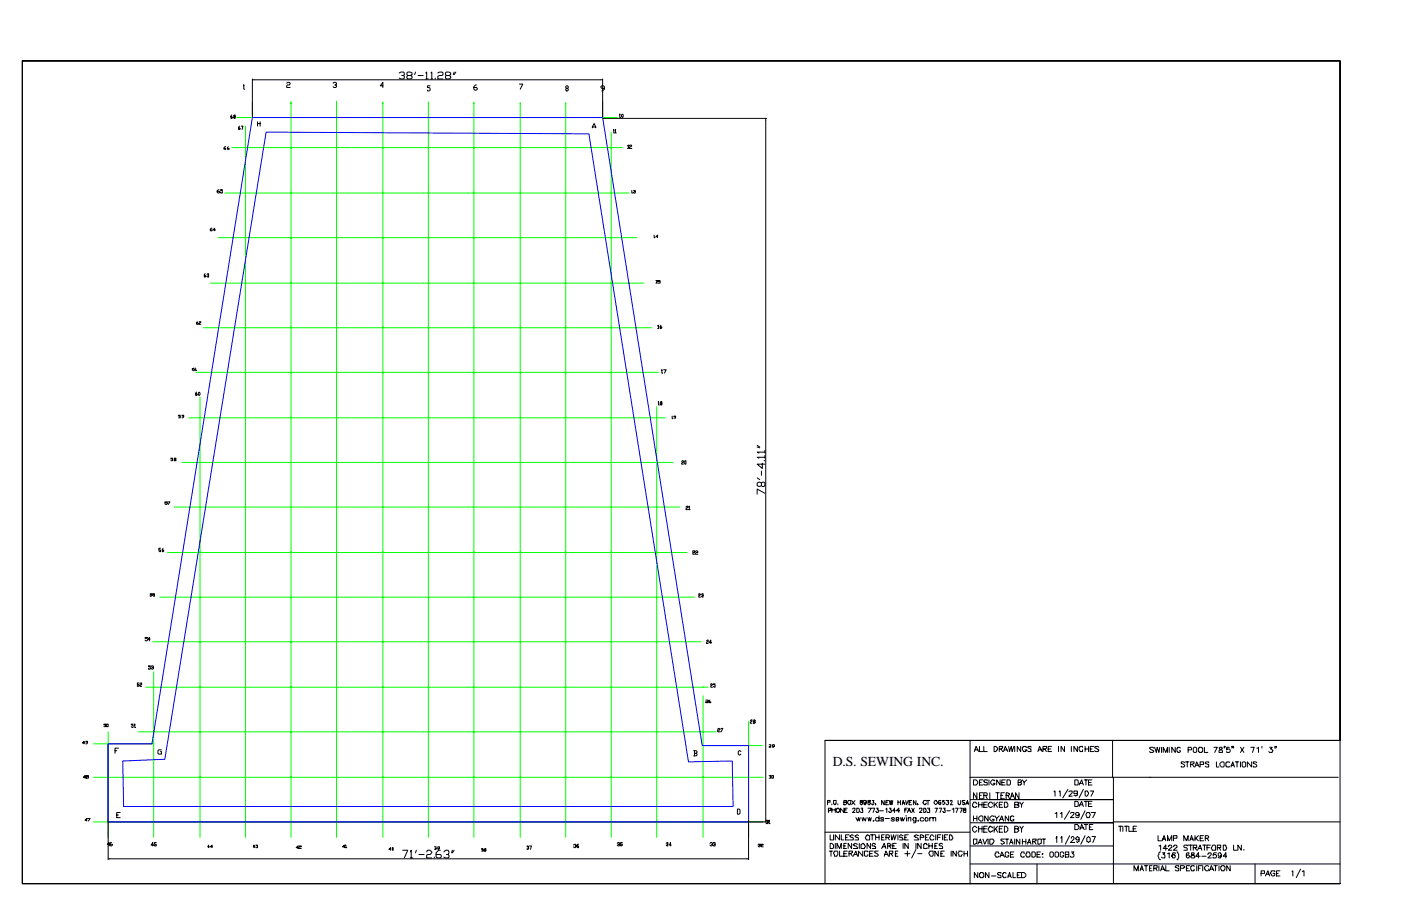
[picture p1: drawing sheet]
<svg xmlns="http://www.w3.org/2000/svg" width="432mm" height="279mm" viewBox="0 0 432 279" stroke-linecap="round" stroke-linejoin="round" font-family="sans-serif">
<defs><g id="words">
<text font-size="4.2" x="256.6" y="236.3">D.S. SEWING INC.</text>
</g></defs>
<g fill="none" stroke="#0f0" stroke-width=".31">
<path d="M73 36.2h117.2M75.7 38.9v90M77.8 31.5v4.2M89.7 31.2v97.7M103.7 31.2v97.7M118 31.5v97.4M132 31.5v97.4M146 31.5v97.4M160.3 32v-.2v14M174.4 32v-.2v14M185.7 31.2v5.3M69.3 59.5h124.6"/>
<path d="M71.4 45.5h120.4M160.3 45.5v83.4M174.4 45.5v83.4M188.4 40.7v88.2M67.2 73.3h129.1M64.8 87.3h133.6M60.3 114.8h142.6M62.7 101.1h138.1M58.2 128.9h146.9M61.6 128.6v28M61.6 122.5v6.4M75.7 128.6v28"/>
<path d="M89.7 128.6v28M103.7 128.6v28M118 128.6v28M132 128.6v28M146 128.6v28M160.3 128.6v28M174.4 128.6v28M188.4 128.6v28M202.4 128.6v28M202.4 125.4v3.5M53.7 156.4h155.8M56.1 142.6h151.3"/>
<path d="M61.6 156.4v101.8M75.7 156.4v101.8M89.7 156.4v101.8M103.7 156.4v101.8M118 156.4v101.8M132 156.4v101.8M146 156.4v101.8M160.3 156.4v101.8M174.4 156.4v101.8M188.4 156.4v101.8M202.4 156.4v101.8M51.6 170.4h160.1"/>
<path d="M47.1 197.9h169.1M49.2 184.1h164.8M45 211.9h173.3M47.4 207.2v51M216.7 211.7v.2M216.7 214.6v43.6M28.8 239.7h206.4M28.8 229.4h18.6M33.3 225.7v32.5M42.6 225.7h178.1M216.7 229.9h18.2M230.7 222.5v35.7"/>
<path d="M28.8 253.5h206.4"/>
</g>
<g fill="none" stroke="#000" stroke-width=".31">
<path d="M6.9 18.8h406.1v209.5h-158.7v44.2M6.9 18.8v253.7h406.1M6.9 18.8h406.1v253.7M71.4 35.5l-.2 .2v.8l.5-.3-.5-.2M72.2 36l-.2-.3 .5-.2v.5l-.5 .2 .2 .3h.3v-.5M73.8 38.9l-.2 .3v.8l.5-.3-.5-.3M74.3 38.9h.6l-.3 1.1M75.1 26.5v-.3v1.3h.3M77.8 24.3v11.7M77.8 24.6h107.9M79.4 37.6v1.3M79.4 38.1h.8"/>
<path d="M80.2 37.6v1.3M88.4 25.7l.2-.3h.6l.2 .3-.2 .5h-.6l-.2 .3v.5h1M102.7 25.7l.2-.3h.6l.2 .3v.2l-.5 .3M103.5 26.2l.2 .3-.2 .5h-.6l-.2-.3M118 26.5h-.8l.8-1.1v1.6M123 22.5l.6-.3h.8l.2 .3v.5l-.2 .3h-.6M124.4 23.3l.2 .2v.6l-.2 .2h-.8l-.6-.2M125.7 23.3l-.3-.3v-.5l.3-.3h.8l.5 .3v.5l-.5 .3h-.8l-.3 .2v.6l.3 .2h.8l.5-.2v-.6l-.5-.2M128.1 22.2l-.3 .8M128.9 23.3h1.5M131.2 22.5l.3-.3v2.1M131.2 24.3h.8"/>
<path d="M132.6 26.5h-.8v.5h.5l.3 .3v.5l-.3 .2h-.5v-.2M132.8 22.5l.3-.3v2.1M132.8 24.3h.5M134.1 24.1v.2M134.9 22.5l.6-.3h.8l.2 .3v.5l-.2 .3h-.8l-.6 .2v.8h1.6M137.6 23.3l-.3-.3v-.5l.3-.3h.8l.5 .3v.5l-.5 .3h-.8l-.3 .2v.6l.3 .2h.8l.5-.2v-.6l-.5-.2M140 22.2l-.3 .8M140.5 22.2l-.5 .8M146.8 26.2l-.8 .5v.8l.3 .3h.5l.3-.3-.3-.5h-.8M160.1 25.9h1l-.8 1.6M174.6 27.3l-.2-.3 .2-.5 .6 .2v.3l-.8 .5 .2 .5 .6-.2-.3-.5M182.6 39.4l.5-1.3 .5 1.3"/>
<path d="M182.6 39.2h1M185.7 24.3v11.7M185.7 36.5h50.6M186.3 27.3h-.8l-.3-.3 .3-.5h.5l.3 .2v.8l-.8 .5M191 35.5v-.3v1h.3M191.6 35.5l.2-.3 .3 .3v.5l-.3 .2-.2-.2zM236 36.5v217M67.5 58.5l-.6 .2v.6l.6 .2 .2-.5h-.8M68.5 58.5h-.5v.2h.5v.8h-.5v-.2M69.6 45.2l-.5 .3v.5h.5v-.2h-.5M70.4 45.2l-.3 .3v.5h.5v-.2h-.5M189.2 40.2v-.2v1h.2"/>
<path d="M189.7 40.2v-.2v1h.3M193.4 45l.3-.3v1.1h-.3M193.9 45l.3-.3 .5 .3-.8 .5v.3h.8M194.7 58.7v.8h.3M195.3 58.7h.5v.3h-.3M195.8 59v.5h-.5v-.2M65.4 70.4l-.6 .2v.6h.6v-.3h-.6M66.4 70.9h-.8l.5-.5v.8M201.6 72.5v.8h.3M202.7 73h-.6l.6-.5v.8M60.9 99.2l-.3 .3v.5h.5v-.3l-.5-.2M61.4 99.2h.5v.3l-.5 .2v.3h.5"/>
<path d="M63.2 84.4l-.2 .3v.8l.5-.3-.5-.3M63.8 84.7l.5-.3v.5h-.3M64.3 84.9v.6l-.5-.3M202.1 86.5h.3v.8h-.3M203.5 86.5h-.8v.3h.8v.5h-.8M59.8 113.5l-.5 .3v.2l.5 .3 .3-.3-.3-.2h-.5M60.3 113.5v.8h.3M202.7 100.5l.2-.2v1h-.2M203.7 100.3l-.2 .2v.8h.2l.3-.5h-.5M204 114.3v-.3v1.1h.3M204.5 114h.8l-.5 1.1M55.6 128.1h-.6v.2h.6v.6h-.6"/>
<path d="M56.6 128.3h-.5v-.2h.5v.5l-.5 .3M60.6 120.9l-.3 .3v.8h.3l.3-.3-.6-.3M61.1 121.2l.3-.3 .2 .3v.5l-.2 .3-.3-.3zM202.9 124.1v-.3v1.1h.3M203.7 124.4l-.2-.3 .2-.3h.3v.6h-.5l.2 .5h.3v-.5M207.2 128.3v.8h.2M208.2 128.6h-.5v-.3h.5v.6l-.2 .2M233.4 137.8l.8 .3M233.4 137.3l.8 .5M235.7 139.4h-2.3l.5 .3M235.7 138.9v.8M51.6 154.8h-.8v.2h.8l-.3 .6-.5-.3"/>
<path d="M51.9 154.8h.5l-.5 .8M53.2 141.3h-.5v.3h.5v.5h-.5M53.7 141.6v-.3h.5v.3h-.5v.5h.5l-.2-.5M210.1 142.3l.5-.2v.5l-.5 .3v.2h.5M210.9 142.3l.5-.2v1l-.5-.2zM211.4 156.4l.5-.3v.5l-.5 .3v.3h.5M212.2 156.4l.3-.3v1.1M212.2 157.2h.5M233.4 147.4l.8 .5M234.7 149l.2-.3h.6l.2 .3v.8l-.2 .2h-.6l-.2-.2v-.8l-.5-.3-.8 .3v.8l.5 .2 .8-.2M234.7 145.3v1.3M234.9 142.9v1.6l-1.5-1.4h2.3"/>
<path d="M235.5 142.1h.2M235.7 152.1l-2.3-1.3v1.6M235.7 141h-2.3l.5 .3M235.7 140.5v.8M49.5 169.1h-.6v.5h.6v.5l-.6-.2M50.3 169.1l-.3 1 .5-.2-.5-.3M213.5 170.1v-.2h.5v.5h-.5v.5h.5M214.3 170.1l.3-.2 .5 .2v.3h-.5l-.3 .3v.2h.8M45.5 196.6h-.8v.2h.5l.3 .3-.3 .5-.5-.2M46.3 197.1h-.5l.2-.5v1M46.8 183.1h-.5v.3h.5l-.2 .5h-.3v-.3M47.6 183.1h-.5v.3h.5v.5l-.5-.3"/>
<path d="M215.4 183.4v-.3l.5 .3-.5 .2v.5h.5M216.2 183.4l.5-.3v.5h-.3M216.7 183.6v.5l-.5-.2M217.8 197.6l.5-.2v.5l-.5 .3v.2h.5M219.3 198.2h-.8l.6-.8v1M42.9 210.6h-.6v.5h.6l-.3 .6h-.3v-.3M43.1 210.9l.6-.3v.5l-.6 .3v.3h.6M46.3 205.3h-.5v.3h.5v.8h-.5v-.3M46.6 205.6l.2-.3 .6 .3-.6 .2M47.1 205.8l.3 .3-.3 .3-.5-.3M217.5 215.9h.8l-.3 .5h-.5v.3h.8M218.8 215.9l-.3 .3v.5h.6v-.3h-.6"/>
<path d="M219.1 211.1v-.2l.5 .2-.5 .3v.5h.5M220.4 210.9h-.5v.2h.5v.8l-.5-.2M25.9 229.1h-.5l.5-.5v.8M26.2 239.7h-.5l.5-.5v.8M26.7 239.4h-.2v-.2h.8v.2h-.6l-.2 .6h.8l-.3-.6M27 228.9h-.5v-.3h.5v.5l-.5 .3M32.5 223.3h-.5v.3h.5v.5h-.5M32.8 223.3h.5v.8h-.5zM33.3 229.4v24.1h203.2l.3-.3-.3-.3-.5 .3M35.5 231.5h.5M36.5 230.7h-1v1.6M41 223.3h-.5v.3h.5v.8l-.5-.3"/>
<path d="M41.5 223.6v-.3v1.1h.3M49.7 231.2h-.8l-.2 .3v.8l.2 .3h.8v-.8h-.2M213.8 231.5h.8l.2 .3-.2 .5M214 232.3h.6l.2 .5-.2 .3h-.8M214 231.5v1.6M221.2 224.9l.5-.3 .3 .3-.3 .3h-.5v.5h.8M222.2 224.6h.6l-.6 1.1M228.3 231.8l-.2-.3-.6 .3v.8l.3 .2 .5-.2M231.2 222.2l.6-.2v.5l-.6 .3v.2h.6M232.3 222.5v-.5l.5 .2-.5 .3v.5l.5-.2-.2-.3M237.1 229.7h.5v.5h-.5v.3h.5M237.1 239.2h.5v.2h-.3l.3 .6h-.5"/>
<path d="M237.9 239.2h.5v.8h-.5zM238.7 230.2h-.6v-.5h.6v.5l-.6 .3M254.3 228.3h158.7M299 239.7h44.2M299 228.3v44.2M300.3 231.8l.5-1.6 .8 1.6M300.6 231.2h.8M301.9 230.2v1.6h1M303.2 230.2v1.6h1.1M306.4 230.2h.5l.5 .5v.5h-.2l-.3 .6h-.5zM308 231l1-.3v-.5h-1v1.6M308.5 231l.5 .8"/>
<path d="M309.3 231.8l.5-1.6 .8 1.6M309.6 231.2h.8M310.9 230.2l.2 1.6 .6-1.6 .2 1.6 .6-1.6M312.7 230.2v1.6M314.6 230.2v1.6l-1.1-1.6v1.6M316.4 230.5h-.2v-.3h-.8v.3h-.3v.7l.3 .6h.8l.2-.6h-.5M317.8 230.5v-.3h-.8l-.3 .3 1.1 .5v.8h-.8l-.3-.3M319.9 231.8l.5-1.6 .8 1.6M320.1 231.2h.8M321.5 231h.8l.2-.3v-.5h-1v1.6M322 231l.5 .8M323.1 231h.7"/>
<path d="M324.1 230.2h-1v1.6h1M326.2 230.2v1.6M328.1 230.2v1.6l-1.1-1.6v1.6M330.2 230.2v1.6M332.1 230.2v1.6l-1.1-1.6v1.6M333.6 230.5v-.3h-.8v.3h-.2v.7l.2 .6h.8v-.6M334.4 231h1.1M334.4 230.2v1.6M335.5 230.2v1.6M336 231h.5M337.1 230.2h-1.1v1.6h1.1M338.7 230.5l-.3-.3h-.8l-.3 .3 1.1 .5 .3 .5-.3 .3h-.8l-.3-.3"/>
<path d="M342.9 228.3v11.4M354.3 239.7h58.2M354.5 239.7h-11.3v32.8M355.6 230.7l-.3-.2h-.8l-.2 .2 .5 .5 .8 .3-.3 .5h-.8l-.2-.2M355.9 230.5l.5 1.5 .3-1.5 .5 1.5 .3-1.5M358 230.5v1.5M358.5 232v-1.5l.8 1.5 .5-1.5v1.5M360.4 230.5v1.5M362.2 230.5v1.5l-1-1.5v1.5M363.8 230.7l-.3-.2h-.5v.2h-.3v1.1h.3v.2h.5l.3-.2v-.3h-.3M365.1 235.2l-.2-.3h-.8v.6l1 .5-.2 .5h-.8v-.2M365.4 234.9h1"/>
<path d="M365.9 234.9v1.6M366.2 231.2h1v-.5l-.2-.2h-.8v1.5M367 235.7l1-.2v-.6h-1v1.6M367.5 235.7l.5 .8M367.8 230.7l.2-.2h.6l.2 .2v1.1l-.2 .2h-.6l-.2-.2zM368.3 236.5l.5-1.6 .8 1.6M368.6 236h.8M369.4 230.7h.2v-.2h.8v.2h.3v1.1h-.3v.2h-.8v-.2h-.2zM369.9 235.7h1v-.8h-1v1.6M371.2 230.5v1.5h1.1M372.5 235.2v-.3h-.8l-.2 .3v.3l1 .2v.8h-.8l-.2-.2M374.1 230.5h1.1l-.8 1.5"/>
<path d="M374.9 234.9v1.6h.8M376 230.5l-.3 .2 1.1 .8v.5h-1.1v-.5l1.1-.8-.3-.2zM376 235.5l.5-.6h.5l.3 .3v1.1l-.3 .2h-.5l-.5-.5zM377.6 230.2h-.3h.3l-.3 .5M378.9 230.5h-.8v.7v-.2h.8l.2 .2v.6l-.2 .2h-.8v-.2M378.9 235.2v-.3h-.8v.3h-.3v1.1h.3v.2h.8v-.2M379.4 236.5l.5-1.6 .6 1.6M379.4 236h.8M379.9 230.2h-.2h.2l-.2 .5M380.2 230.2v.5M380.7 234.9h1.1M381.3 234.9v1.6"/>
<path d="M382.3 230.5l1.1 1.5M382.3 234.9v1.6M382.9 235.2l.2-.3h.5l.3 .3v1.1l-.3 .2h-.5l-.2-.2zM383.4 230.5l-1.1 1.5M385.5 230.5h1.1l-.6 1.5M385.8 234.9v1.6l-1.4-1.6v1.6M387.3 230.7l.6-.2v1.5M387.3 235.2l-.2-.3h-.8v.6l1 .5-.2 .5h-.8v-.2M388.9 230.2v.5M391.3 230.5h.8l-.5 .5 .8 .5-.3 .5h-.8l-.2-.2M392.9 230.2v.5M393.4 230.2h-.2h.2l-.2 .5"/>
<path d="M26.7 252.9h-.5l.5-.5v.8M27 252.4h.8l-.5 .8M33.3 253.2v11.9M34.4 259.8l-.5 .3v.5l.2 .3 .6-.3v-.3h-.8M36 251.4h.5M37 250.6h-1v1.5h1M48.2 259.8h-.6v.5h.6v.6h-.6v-.3M191.8 259.8h-.5v.5h.5l-.2 .6h-.3v-.3M227.3 249.5h.5l.3 .3v1l-.3 .3h-.5zM230.7 252.9v12.2M236.5 253.5l.3 .2-.3 .3-.5-.3M237.1 253.2v-.3v1.1h.2"/>
<path d="M254.3 256.6h44.7M255.1 247.4h.8v-.5h-.8v1.3M255.3 250h.6v-.2h.2v-.6h-.8v1.4M255.9 257.4v1.6h1v-1.6M256.4 247.9v.3zM256.4 249.2v1.4M256.4 249.8h1M256.9 246.9h.8v1h-.3v.3l-.5-.3zM257.4 249.2v1.4M257.7 249.5h.3v-.3h.5v.3h.3v.8h-.3v.3h-.5v-.3h-.3zM258.2 247.9v.3zM258.8 257.4v1.6l-1.4-1.6v1.6"/>
<path d="M259.3 257.4v1.6h.8M260.1 249.2v1.4l-1.1-1.4v1.4M260.1 247.4h.8v-.5h-.8v1.3h.5l.3-.3v-.5h-.3M260.3 249.8h.6M260.6 258.2h.5M261.1 249.2h-.8v1.4h.8M261.4 246.9h.8v1a.56 .56 0 0 1-.8 0 .56 .56 0 0 1 0-.8zM261.7 257.4h-1.1v1.6h1.1M262.5 246.9l1 1.3M262.7 249.5l.3-.3h.5v.6l-.8 .8h.8M263 257.7l-.3-.3-.8 .3 .3 .5h.5l.3 .3v.5h-1.1M263.5 246.9l-1 1.3"/>
<path d="M263.8 252.1l.5 1.1 .3-1.1 .2 1.1 .3-1.1M264.1 249.2h.5l.2 .3v.8l-.2 .3h-.5zM264.6 257.7l-.3-.3-.8 .3 .3 .5h.5l.3 .3v.5h-1.1M265.1 246.9l.3 .5 .5 .2-.3 .6-.5-.3v-.5h.5l.3-.5zM265.4 249.2h.5l-.3 .6h.3v.8h-.5l-.3-.3M265.6 252.1l.3 1.1 .3-1.1 .5 1.1 .3-1.1M267 257.7h.2v-.3l.8 .3v1.3h-1l-.3-.5zM267 247.1v.3l-.6 .2-.2-.2v-.5h.8v1h-.3v.3l-.5-.3M267.5 246.9v.2l.8 .5-.3 .6-.5-.3v-.5h.5l.3-.5zM267.5 249.2h1.1l-.8 1.4M267.5 252.1l.3 1.1 .2-1.1 .3 1.1 .3-1.1M268.3 257.4h1.3"/>
<path d="M268.8 249.2h.8l-.5 1.4M268.8 246.9h.5l-.2 .5h.2v.5l-.2 .3-.5-.3M268.8 257.4v1.6M269.1 253.2l.2-.3v.3zM269.9 247.9v.3M269.9 258.2h1M269.9 257.4v1.6M270.1 249.2h.6l-.3 .6 .5 .2-.2 .6h-.6v-.3h-.2M270.9 252.4l-.2-.3h-.6l-.2 .3v.5l.2 .3h.6l.2-.3M270.9 251.6v1.6M270.9 257.4v1.6M271.2 250h1.1"/>
<path d="M271.7 258.2h.6M272.3 252.4v-.3h-.8l.2 .6h.6v.5h-.8v-.3M272.5 257.4h-.8v1.6h.8M272.5 246.9v1.3l-.8-1.3v1.3M272.8 252.4h1.3M273 258.2h1.1v-.5l-.3-.3h-.8v1.6M273 249.5l.3-.3v1.4M273 247.4h.6M273.6 258.2l.5 .8M273.8 246.9h-.8v1.3h.8M274.1 249.2h.5l-.2 .6 .5 .2-.3 .6h-.5v-.3h-.3M274.1 246.9l.3 1.3 .2-1.3 .3 1.3 .3-1.3"/>
<path d="M274.6 257.4l.3 1.6 .5-1.6 .3 1.6 .5-1.6M275.7 252.4l-.3-.3h-.5l-.3 .3 1.1 .5-.3 .3h-.5l-.3-.3M276 250h-.8l.5-.8v1.4M276.2 252.7h.8v-.6h-.8v1.1h.6l.2-.3M276.8 246.9v1.3M276.8 257.4v1.6M276.8 247.4h.7M277.3 250h-1.1l.8-.8v1.4M277.5 252.1l.3 1.1 .3-1.1 .2 1.1 .6-1.1M277.5 246.9v1.3M278.1 248.2l.2-1.3 .6 1.3M278.1 247.6h.8"/>
<path d="M278.3 257.7l-.5-.3-.5 .3v.5h.8l.2 .6v.2h-1M278.9 258.2h.5M278.9 249.8h.5M279.1 251.6h.3zM279.1 246.9l.3 1.3 .5-1.3M279.4 252.1v1.1M279.7 249.2h-.8v1.4M279.7 250.6l.5-1.4 .5 1.4M279.9 257.4h-1v1.6h1M279.9 252.4l.3-.3h.5v1.1M279.9 250h.6M279.9 252.1v1.1"/>
<path d="M280.2 247.4h.5M281 246.9h-.8v1.3h.8M281 249.2l.8 1.4M281.8 249.2l-.8 1.4M282.3 246.9v1.3l-.8-1.3v1.3M282.3 252.1v1.4l-.3 .2h-.5M282.3 252.4l-.3-.3h-.5l-.2 .6 .2 .5h.5l.3-.3M282.8 253.2l.3-.3v.3zM282.8 247.9v.3M283.1 257.7l-.5-.3-.8 .3 .2 .5h.6l.5 .6v.2h-1.3M283.4 249.5v-.3h.8v.6l-.8 .8h.8M283.6 258.2h1.1v-.5l-1.1-.3v1.6"/>
<path d="M284.7 249.2h.5l.3 .6-.3 .8h-.5zM284.7 252.4l-.3-.3h-.5l-.3 .3v.5l.3 .3h.5l.3-.3M285.2 252.1h.6l.2 .3v.5l-.2 .3h-.6l-.2-.5zM285.2 258.2h.6M285.5 247.1v-.2h-.8v.2a.56 .56 0 0 0 0 .8 .56 .56 0 0 0 .8 0v-.3M285.8 249.2h.7l-.2 .6h.2v.8h-.7v-.3M285.8 246.9h.7M286 246.9v1.3M286.3 257.4h-1.1v1.6h1.1M286.5 252.4l.3-.3h.5l.3 .3v.8M286.5 252.1v1.1M287.6 252.4v-.3h.8v1.1"/>
<path d="M287.9 258l-.8-.6-.6 .8 .3 .8h.8l.3-.2M288.1 246.9h.6l.2 .5-.5 .8-.5-.6zM288.1 249.2h.8l-.5 1.4M288.4 257.4v1.6M288.9 258.2h.8M289.5 249.2h.7l-.5 1.4M290 257.4h-1.1v1.6M290 246.9h-.5l-.3 .2v.8l.5 .3v-.3h.3v-.5h-.8v.2M290.5 257.4v1.6M290.8 249.2h.5l-.3 .6h.3v.8h-.5v-.3h-.3M291 246.9h-.5v.5l.3-.3 .5 .5-.5 .6-.3-.3M291 258.2h.6"/>
<path d="M291.6 246.9h.8l-.3 .5h.3v.5l-.3 .3-.5-.3M291.8 250h1.1M292.1 257.4h-1.1v1.6h1.1M292.6 257.4h.6l.5 .8-.3 .8h-.8zM292.9 247.1v-.2h.5v.5l-.5 .8h.8M293.4 249.5l.6-.3v1.4M294.5 249.2h.8l-.6 1.4M295.3 246.9v1h.2v.3l.6-.3v-1M295.8 249.2h.8l-.5 1.4M297.1 249.2l-.2 .3 .2 .3h.6v.8h-.6l-.2-.3 .2-.5h.6v-.6zM297.4 246.9h-.8v.5h.5v.2h.3l-.3 .6-.5-.3M297.7 248.2l.5-1.3 .2 1.3"/>
<path d="M297.9 247.6h.5M299.2 246.6h44M299.2 253.7h44M300 240.5h.8l.6 .5v.6l-.6 .5h-.8zM300 258.8h1.1v1.3l-1.1 .2zM300 251.6v1.6M300 252.4h1.1M301.1 247.9l-.3-.5h-.8l-.2 .5v.8h.2v.3h.8v-.3h.3M301.1 244.5v1.8l-1.1-1.8v1.8M301.1 255.3l-.5-.5-.8 .5v.8l.5 .5 .8-.5M301.1 251.6v1.6M301.6 248.2h1.1"/>
<path d="M301.6 255.6h1.1M301.6 247.4v1.6M301.6 254.8v1.8M301.6 259.8h.8M301.9 241.3h.5M301.9 245.3h.5M302.2 251.6h.5l.2 .3v1l-.2 .3h-.5l-.6-.5v-.6zM302.7 247.4v1.6M302.7 254.8v1.8M302.9 240.5h-1v1.6h1M302.9 244.5h-1v1.8h1M302.9 258.8l.6 1.5 .8-1.5"/>
<path d="M303.2 245.3h1.1v-.6l-.3-.2h-.8v1.8M303.2 248.2h.8M303.2 255.6h.8M303.7 245.3l.6 1M304.3 240.8v-.3h-.8l-.3 .3 .3 .5h.8v.8h-.8l-.3-.3M304.3 247.4h-1.1v1.6h1.1M304.3 254.8h-1.1v1.8h1.1M304.5 251.6v1.6l-1-1.6v1.6M304.5 258.8v1.5M304.8 240.5v1.6M305.1 258.8h1l.3 .8-.5 .7h-.8zM305.1 244.5v1.8"/>
<path d="M305.9 247.9l-.3-.5h-.5l-.3 .5h-.3v.5l.6 .6h.5l.3-.3M305.9 255.3v-.2l-.8-.3-.6 .8 .6 1 .8-.2v-.3M306.4 251.9l-.3-.3h-.5l-.5 .5v.6l.5 .5h.5l.3-.5h-.5M306.4 247.4v1.6M306.4 254.8v1.8M306.7 240.8h-.3v-.3h-.5l-.6 .5v.6l.6 .5h.5v-.3h.3v-.2h-.6M306.7 251.6l.5 .8v.8M306.9 248.2l.5 .8M306.9 244.5h1.1M306.9 255.6l.5 1M307.4 247.4l-1 1M307.4 244.5v1.8"/>
<path d="M307.4 254.8l-1 1.3M308 253.2l.8-1.6 .5 1.6M308 248.2h.8M308 255.6h.8M308 251.6l-.8 .8M308.2 240.5v1.6l-1-1.6v1.6M308.2 252.7h.8M308.5 245.3h.5M308.8 241.3h.8M309 247.4h-1v1.6h1M309 254.8h-1v1.8h1M309.6 247.4h.8l.2 .5v.8h-.2v.3h-.8z"/>
<path d="M309.6 254.8h.5l.5 .5v.8l-.5 .5h-.5zM309.6 244.5h-1.1v1.8h1.1M309.6 258.8h-1.1v.5l1.1 .5v.3l-.6 .2-.5-.2M309.8 240.5h-1v1.6h1M309.8 258.8h1.1M310.1 245.3h.8l.2-.6-1-.2v1.8M310.4 240.5h.7l.3 .3v1l-.3 .3h-.7zM310.4 258.8v1.5M310.6 245.3l.5 1M310.9 251.6v1.6l-1.1-1.6v1.6M311.4 246.3l.5-1.8 .8 1.8M311.4 259.8h.8"/>
<path d="M311.7 245.5h.8M312.5 251.9l-.3-.3h-.5v.3h-.3v1h.3v.3h.5l.3-.3v-.2h-.3M312.7 248.2h1.1v-.3h.3l-.3-.5h-1.1v1.6h1.1l.3-.3v-.3l-.6-.2M312.7 255.6h1.1l.3-.3-.6-.5h-.8v1.8h.8l.6-.5-.6-.5M312.7 258.8v1.5M313.8 241.3h.8v-.3h.3l-.3-.5h-.8v1.6h.8v-.3h.3v-.2l-.6-.3M314.1 244.5v1.8l-1.1-1.8v1.8M314.3 247.4l.6 .8v.8M314.3 258.8v1.5l-1-1.5v1.5M314.3 254.8l.6 .8v1M315.1 240.5l.5 .8v.8M315.1 258.8v1.5"/>
<path d="M315.1 259.6h1.1M315.4 247.4l-.5 .8M315.4 254.8l-.5 .8M316.2 258.8v1.5M316.4 240.5l-.8 .8M316.7 259.8h.8M318.3 259.6l1.1-.3v-.5h-1.1v1.5M318.8 259.6l.6 .7M319.9 258.8h1v1.3l-1 .2zM321.2 258.8h1.1M321.7 258.8v1.5M324.9 244.2v-.3h.3v1.6"/>
<path d="M325.2 250.8l.5-.2v1.5M325.4 258.5l.3-.5v1.8M326.5 244.2v-.3h.3v1.6M326.8 250.8l.5-.2v1.5M327 258.5l.3-.5v1.8M329.1 243.4l-1.5 2.7M329.4 244.2l.3-.3h.8v.6l-1.1 1h1.1M329.7 250l-1.6 2.7M329.7 257.7l-1.4 2.6M329.9 250.8l.3-.2h.8v.5l-1.1 1h1.1M330.2 258.5l.3-.5 .5 .2v.6l-1.1 1h1.4M331.3 240.5h.8l.2 .3v1l-.2 .3h-.8z"/>
<path d="M331.3 247.1h.8l.2 .3v1l-.2 .3h-.8zM331.3 254.3h.8l.2 .5h.3v.5l-.5 .6h-.8zM332.1 244.5v.2h-1.1v-.8h1.1v1.4l-.6 .2-.5-.2M332.6 242.1l.8-1.6 .5 1.6M332.6 248.7l.8-1.6 .5 1.6M332.6 251.1v.3l-.5 .2-.6-.2v-.6l.3-.2h.5l.3 .2v1.1l-.3 .2h-.5l-.3-.2M332.6 258.8l-.3 .2h-.5v-.2h-.3l.6-.8 .5 .2v1.4l-.5 .2-.3-.2M332.8 255.9l.6-1.6 .8 1.6M332.8 241.6h.8M332.8 248.2h.8M333.1 255.3h.8M333.9 243.4l-1.3 2.7"/>
<path d="M334.2 240.5h1M334.2 247.1h1M334.2 254.3h1M334.4 243.9h.8l.3 .6-.5 1-.6-.2zM334.4 250l-1.3 2.7M334.4 257.7l-1.3 2.6M334.7 240.5v1.6M334.7 247.1v1.6M334.7 254.3v1.6M335 250.6h.8l.2 .5-.2 1h-.8l-.3-.7zM335 258.5l.5-.5 .5 .5v1.1l-.5 .2-.5-.2zM335.5 241.3h.8"/>
<path d="M335.5 247.9h.8M335.8 255.1h.5M336 243.9h1.1l-.8 1.6M336.3 250.6h1.3l-.8 1.5M336.5 240.5h-1v1.6h1M336.5 247.1h-1v1.6h1M336.5 258h1.1l-.8 1.8M336.8 254.3h-1v1.6h1M343.2 253.5h69.8M344.8 254.8h1M345.3 254.8v1.6M346.1 254.8v1.6"/>
<path d="M346.6 254.8h1.1M347.1 254.8v1.6M347.9 254.8v1.6h1.1M349.2 255.6h.8M350.3 254.8h-1.1v1.6h1.1M356.9 257.7v1.6h1.1M358.2 259.3l.6-1.6 .5 1.6M358.2 258.8h.8M359.8 259.3v-1.6l.6 1.6 .8-1.6v1.6M361.7 258.5h1v-.8h-1v1.6M364.9 259.3v-1.6l.8 1.6 .5-1.6v1.6M366.7 259.3l.5-1.6 .6 1.6"/>
<path d="M367 258.8h.8M368.3 257.7v1.6M368.6 258.5l.8 .8M369.4 257.7l-1.1 1.1M369.9 258.5h.8M370.9 257.7h-1v1.6h1M371.5 258.5h.8l.2-.5-.2-.3h-.8v1.6M372 258.5l.5 .8M33.3 264.8h197.4M33.6 260.3h-.5l.5-.5v1.1M47.4 260.6h-.8l.5-.8v1.1M64.6 261.1h-.6l.3-.5v.8"/>
<path d="M65.4 261.1h-.6l.6-.5v.8M78.6 261.1h-.5l.2-.5v.8M78.8 260.6h.6v.3h-.3M79.4 260.9v.5h-.6M91.8 261.4h-.5l.5-.5v.8M92.1 260.9h.8v.2h-.6l-.2 .3v.3h.8M106.1 261.1h-.5l.5-.5v.8M106.4 260.6h.2v.8M106.4 261.4h.5M120.4 261.9h-.5l.5-.5v.8M120.9 261.4h.3v.8h-.3zM124.1 262.2h1.6l-1.1 2.4"/>
<path d="M126.5 262.7l.2-.5v2.4M126.5 264.6h.8M128.3 262.2l-.2 .8M129.1 263.5h1.6M131.5 262.7l.3-.5h.8l.5 .5-.5 .8h-.8l-.3 .3v.8h1.6M133.9 261.1h.5v.6h-.3M133.9 264.3v.3M134.4 261.7v.2h-.5M135.5 261.7h-.6v-.6h.6v.6l-.6 .2M135.7 262.2h-.5l-.8 .8v1.3l.5 .3h.8l.3-.3v-.5l-.3-.3h-1.3M136.8 262.7l.5-.5h.8l.3 .8-.3 .5h-.5M138.1 263.5l.3 .3v.5l-.3 .3h-.8l-.5-.3"/>
<path d="M139.4 262.2l-.2 .8M140 262.2l-.6 .8M148.4 261.9v-.2l.6 .2-.3 .3h.3v.3h-.6M149.5 262.2l-.3-.3 .3-.2h.3v.5h-.6v.3h.6v-.3M162.5 261.1v-.2l.5 .2-.3 .3 .3 .3-.3 .2h-.2v-.2M163.2 260.9h.6l-.3 1M176.7 260.6l.3-.3 .5 .3-.2 .3h.2l-.2 .5-.6-.3M178.3 260.3l-.5 .3v.5l.5 .3v-.5h-.5M190.2 260.1l.3-.3 .5 .3v.2h-.5M190.8 260.3l.2 .3-.2 .3-.6-.3M205.3 260.1l.5-.3v.5h-.2M205.8 260.3v.6l-.5-.3"/>
<path d="M206.9 260.6h-.5l.2-.8v1.1M218.8 260.1l.3-.3 .5 .3v.2h-.3l.3 .3-.3 .3-.5-.3M219.9 260.1v-.3h.5v.5h-.3M220.4 260.3v.6h-.5v-.3M233.6 260.3h.8v.3h-.5M234.2 260.6l.2 .3-.2 .2-.6-.2M234.7 260.3h.5v.3h-.5v.5h.5M255.6 262.5h1M255.9 260.1h.5l.5 .5v.8l-.3 .3h-.7zM256.1 262.5v1.6M257.2 262.5h.8l.2 .2v.8l-.2 .6h-.8v-.6l-.3-.2zM257.4 260.1v1.6"/>
<path d="M258 261.7v-1.6l.8 1.6 .5-1.6v1.6M258.8 262.5v1.6h1M260.1 260.9h.5M260.1 263.3h.8M260.9 260.1h-.8v1.6h.8M261.1 262.5h-1v1.6h1M261.7 263.3l1-.3v-.5h-1v1.6M262.2 263.3l.5 .8M262.5 260.1v1.6l-1.1-1.6v1.6M263 264.1l.8-1.6 .5 1.6M263.3 263.5h.8M264.3 260.3l-.5-.2-.8 .2 .3 .6h.5l.5 .5v.3h-1.3"/>
<path d="M264.8 260.1v1.6M265.4 260.3l.5-.2 .5 .2 .3 .6-.3 .8h-1zM265.9 262.5v1.6l-1.3-1.6v1.6M267.5 262.7v-.2h-1.1v1.3l.3 .3h.5l.3-.6M268 263.3h.8M268.3 260.1v1.6l-1.1-1.6v1.6M269.1 262.5h-1.1v1.6h1.1M269.9 260.3h-.3v-.2h-.5l-.3 .2v.6h.8v.2h.3v.6h-1.1M270.7 262.5h-1.1v.5l1.1 .5-.3 .6h-.8v-.3M271.7 261.7l.8-1.6 .5 1.6M272 261.1h.8M272.5 264.1l.5-1.6 .8 1.6"/>
<path d="M272.8 263.5h.8M273.6 260.9h1v-.6l-1-.2v1.6M274.1 263.3h.8l.3-.3v-.5h-1.1v1.6M274.1 260.9l.5 .8M274.6 263.3l.6 .8M275.2 260.9h.5M276 263.3h.5M276.2 260.1h-1v1.6h1M276.8 262.5h-.8v1.6h.8M278.3 260.1v1.6M278.9 263.3h1.6M279.7 262.5v1.6"/>
<path d="M279.9 260.1v1.6l-1-1.6v1.6M282.3 260.1v1.6M282.3 261.9l-1.3 2.7M282.8 263.3h1.4M283.9 260.1v1.6l-1.1-1.6v1.6M285.8 260.6l-.3-.5h-.5v.2h-.3v1.4h1.1v-.3M286.3 260.9h1M286.3 260.1v1.6M286.5 262.5h1.1v1.3l-.3 .3h-.5l-.3-.3-.2-.5zM287.3 260.1v1.6M288.1 260.9h.6M288.9 260.1h-.8v1.6h.8"/>
<path d="M289.2 262.5v1.6l-1.1-1.6v1.6M290 263.3h.5M290.5 260.3l-.3-.2h-.5v.2h-.2l.2 .6h.5l.3 .2v.6h-1M291 262.5h-1v1.6h1M293.2 262.5v1.6M294.7 262.5v1.6l-1-1.6v1.6M296.6 262.7l-.3-.2h-.8l-.2 .5 .2 1.1h.8l.3-.6M297.1 263.3h1.1M297.1 262.5v1.6M298.2 262.5v1.6M299 266.4h114M299.2 260.9h44"/>
<path d="M301.4 269.1v1.6l-1.1-1.6v1.6M301.4 260.3l.8-1.5 .5 1.5M301.9 269.3h.3v-.2h.7v.2h.3v1.1h-.3v.3h-.7v-.3h-.3zM304.8 269.1v1.6l-1.1-1.6v1.6M305.6 270.1h1.3M308 263.3l-.3-.6h-.8v.6h-.2l.2 1h.8v-.2h.3M308.2 264.3l.6-1.6 .8 1.6M308.5 269.3v-.2h-.8l-.3 .2 .3 .6h.5l.3 .2v.6h-.8l-.3-.3M308.5 263.8h.8M310.1 269.3l-.3-.2h-.5v.2h-.3v1.1h.3v.3h.5l.3-.3M310.6 270.7l.5-1.6 .6 1.6M310.6 270.1h.8"/>
<path d="M310.9 263.3l-.3-.6h-.5l-.3 .3v1.1l.3 .2h.5l.3-.2v-.3h-.3M311.1 260.3l.6-1.5 .5 1.5M311.4 263.5h.8M312.2 269.1v1.6h.8M312.5 262.7h-1.1v1.6h1.1M313.5 269.9h.6M314.6 269.1h-1.1v1.6h1.1M314.9 269.1h.7l.6 .5v.5l-.6 .6h-.7zM315.6 263.3v-.6h-.7l-.3 .6v.8h.3v.2h.7v-.2M316.4 262.7h.8l.3 .6v.8h-.3v.2h-.8l-.2-.5zM316.7 260.3l.5-1.5 .6 1.5M318 262.7h.8l.3 .3v1.1l-.3 .2h-.8z"/>
<path d="M319.6 263.5h.8M319.6 266.4v6.1M320.7 262.7h-1.1v1.6h1.1M321.2 263.3h.3l-.3 .2zM321.2 264.3h.3zM323.6 263a.66 .66 0 0 1 1 0v1.1l-.2 .2h-.6l-.2-.2zM325.4 262.7h.6l.2 .3v1.1l-.2 .2h-.6l-.2-.2v-1.1zM327.8 263.3l-.2-.6h-.6l-.2 .3v1.1l.2 .2h.6l.2-.2v-.3h-.2M328.3 263.5h1.1v-.8h-1.1v1.6h1.1v-.8h-.3M330.2 262.7h.8l-.5 .6 .5 .2v.6l-.3 .2h-.8v-.2M349.5 268.6v-1.6l.8 1.6 .5-1.6v1.6M351.4 268.6l.5-1.6 .5 1.6"/>
<path d="M351.6 268h.6M352.7 267h1M353.2 267v1.6M354.3 267.8h.5M355.1 267h-.8v1.6h.8M355.6 267.8h.8l.3-.3v-.5h-1.1v1.6M356.1 267.8l.6 .8M357.2 260.9l.5-.3v1.6M357.2 267v1.6M357.7 268.6l.5-1.6 .8 1.6M357.7 262.7l-.5 .3v.5l-.3 .3 .3 1 .5 .3M358 268h.8"/>
<path d="M358.2 263h.8l-.5 .5 .5 .3v.8h-.8l-.2-.3M359.3 267v1.6h1.1M359.8 261.7h-1.3l.8-1.1v1.6M359.8 263.3l.6-.3v1.6M360.1 261.1l.3-.5h.5l.3 .3v.5h-.3l-.8 .8h1.1M361.7 261.1l.2-.5h.6l.2 .3v.5h-.2l-.8 .8h1M362.2 263.3v-.3h-.8l-.2 .8 .2 .8h.5l.3-.3v-.5h-.3v-.3l-.7 .6M362.7 262.7h.3a2.54 2.54 0 0 1 0 2.4h-.3M363.3 267.2v-.2h-.8l-.3 .2v.3l1.1 .3v.8h-.8l-.3-.3M363.8 267.8h1.1l.2-.6-.2-.2h-1.1v1.6M365.7 267.8h.5M365.9 260.9v-.3h-.8l-.2 .3 .2 .5h.6l.2 .3v.5h-1"/>
<path d="M366.2 260.6h1.3M366.4 263.3v-.3h-.5l-.2 .3v1l.2 .3h.5l.3-.5-.5-.6-.5 .3v.3M366.7 267h-1v1.6h1M367 260.6v1.6M367.2 263v.5l1.1 .6-.3 .5h-.8l-.2-.3 .2-.5 .8-.3v-.5zM367.8 261.4h1v-.8h-1v1.6M368 267.2v-.2h-.8v.2h-.2v.8l.2 .6h.8v-.6M368.3 261.4l.5 .8M368.8 267v1.6M369.1 262.2l.8-1.6 .5 1.6M369.4 261.7h.8M369.4 267.8h.5"/>
<path d="M369.9 264.1h-1.3l.8-1.1v1.6M370.4 267h-1v1.6M370.4 264.1h1.3M370.7 267v1.6M370.7 260.6h1M371.2 260.6v1.6M372 261.4h.8M372.3 263.5l.2-.5h.6l.2 .3v.2l-1 1.1h1M372.5 267.2l-.2-.2h-.6l-.5 .5v.5h.3l.2 .6h.6l.2-.6M372.8 268.6l.5-1.6 .8 1.6M373.1 260.6h-1.1v1.6M373.1 268h.8"/>
<path d="M373.6 260.9l.3-.3h.5l.2 .3v1.3h-1l-.3-.5zM374.1 267h1.1M374.6 267v1.6M374.9 263h-.8l-.2 .8 .2-.3h.5l.3 .3v.5l-.3 .3h-.7v-.3M375.2 261.4h1v-.8h-1v1.6M375.7 267v1.6M375.7 261.4l.5 .8M376.2 267.2h.3v-.2h.8v.2h.3v.8l-.3 .6h-.8l-.3-.6zM376.5 263.5l-.3 .6h-.5l-.3-.3v-.5l.3-.3h.5l.3 1.1-.3 .5h-.5l-.3-.3M377 260.6h.8v.5l.3 .3-.3 .8h-.8zM378.1 264.1h-1.1l.8-1.1v1.6M379.1 267v1.6l-1-1.6v1.6"/>
<path d="M380.2 260.6v1.6h1.1M382.6 260.6v1.6l-1.1-1.6v1.6M383.4 261.9v.3M386.8 266.4v6.1M388.7 269.3h1v-.7h-1v1.5M390 270.1l.8-1.5 .5 1.5M390.3 269.6h.8M392.9 268.8v-.2h-1.1l-.2 .7 .5 .8h.5l.3-.2v-.6h-.5M393.4 269.3h.6M394.5 268.6h-1.1v1.5h1.1M398.2 268.8l.3-.2v1.5M400.8 268l-1.3 2.7"/>
<path d="M401.4 268.8l.5-.2v1.5"/>
</g>
<path d="M77.8 36.2h107.9l30.7 193.7h14.3v23.6h-197.4v-24.1h13.5zM82 40.7l99.5 .6 30.7 193.6 13.5-.2 .3 14h-187.9l-.3-14 13-.5z" fill="none" stroke="#00f" stroke-width=".31"/>
<use href="#words"/>
</svg>
